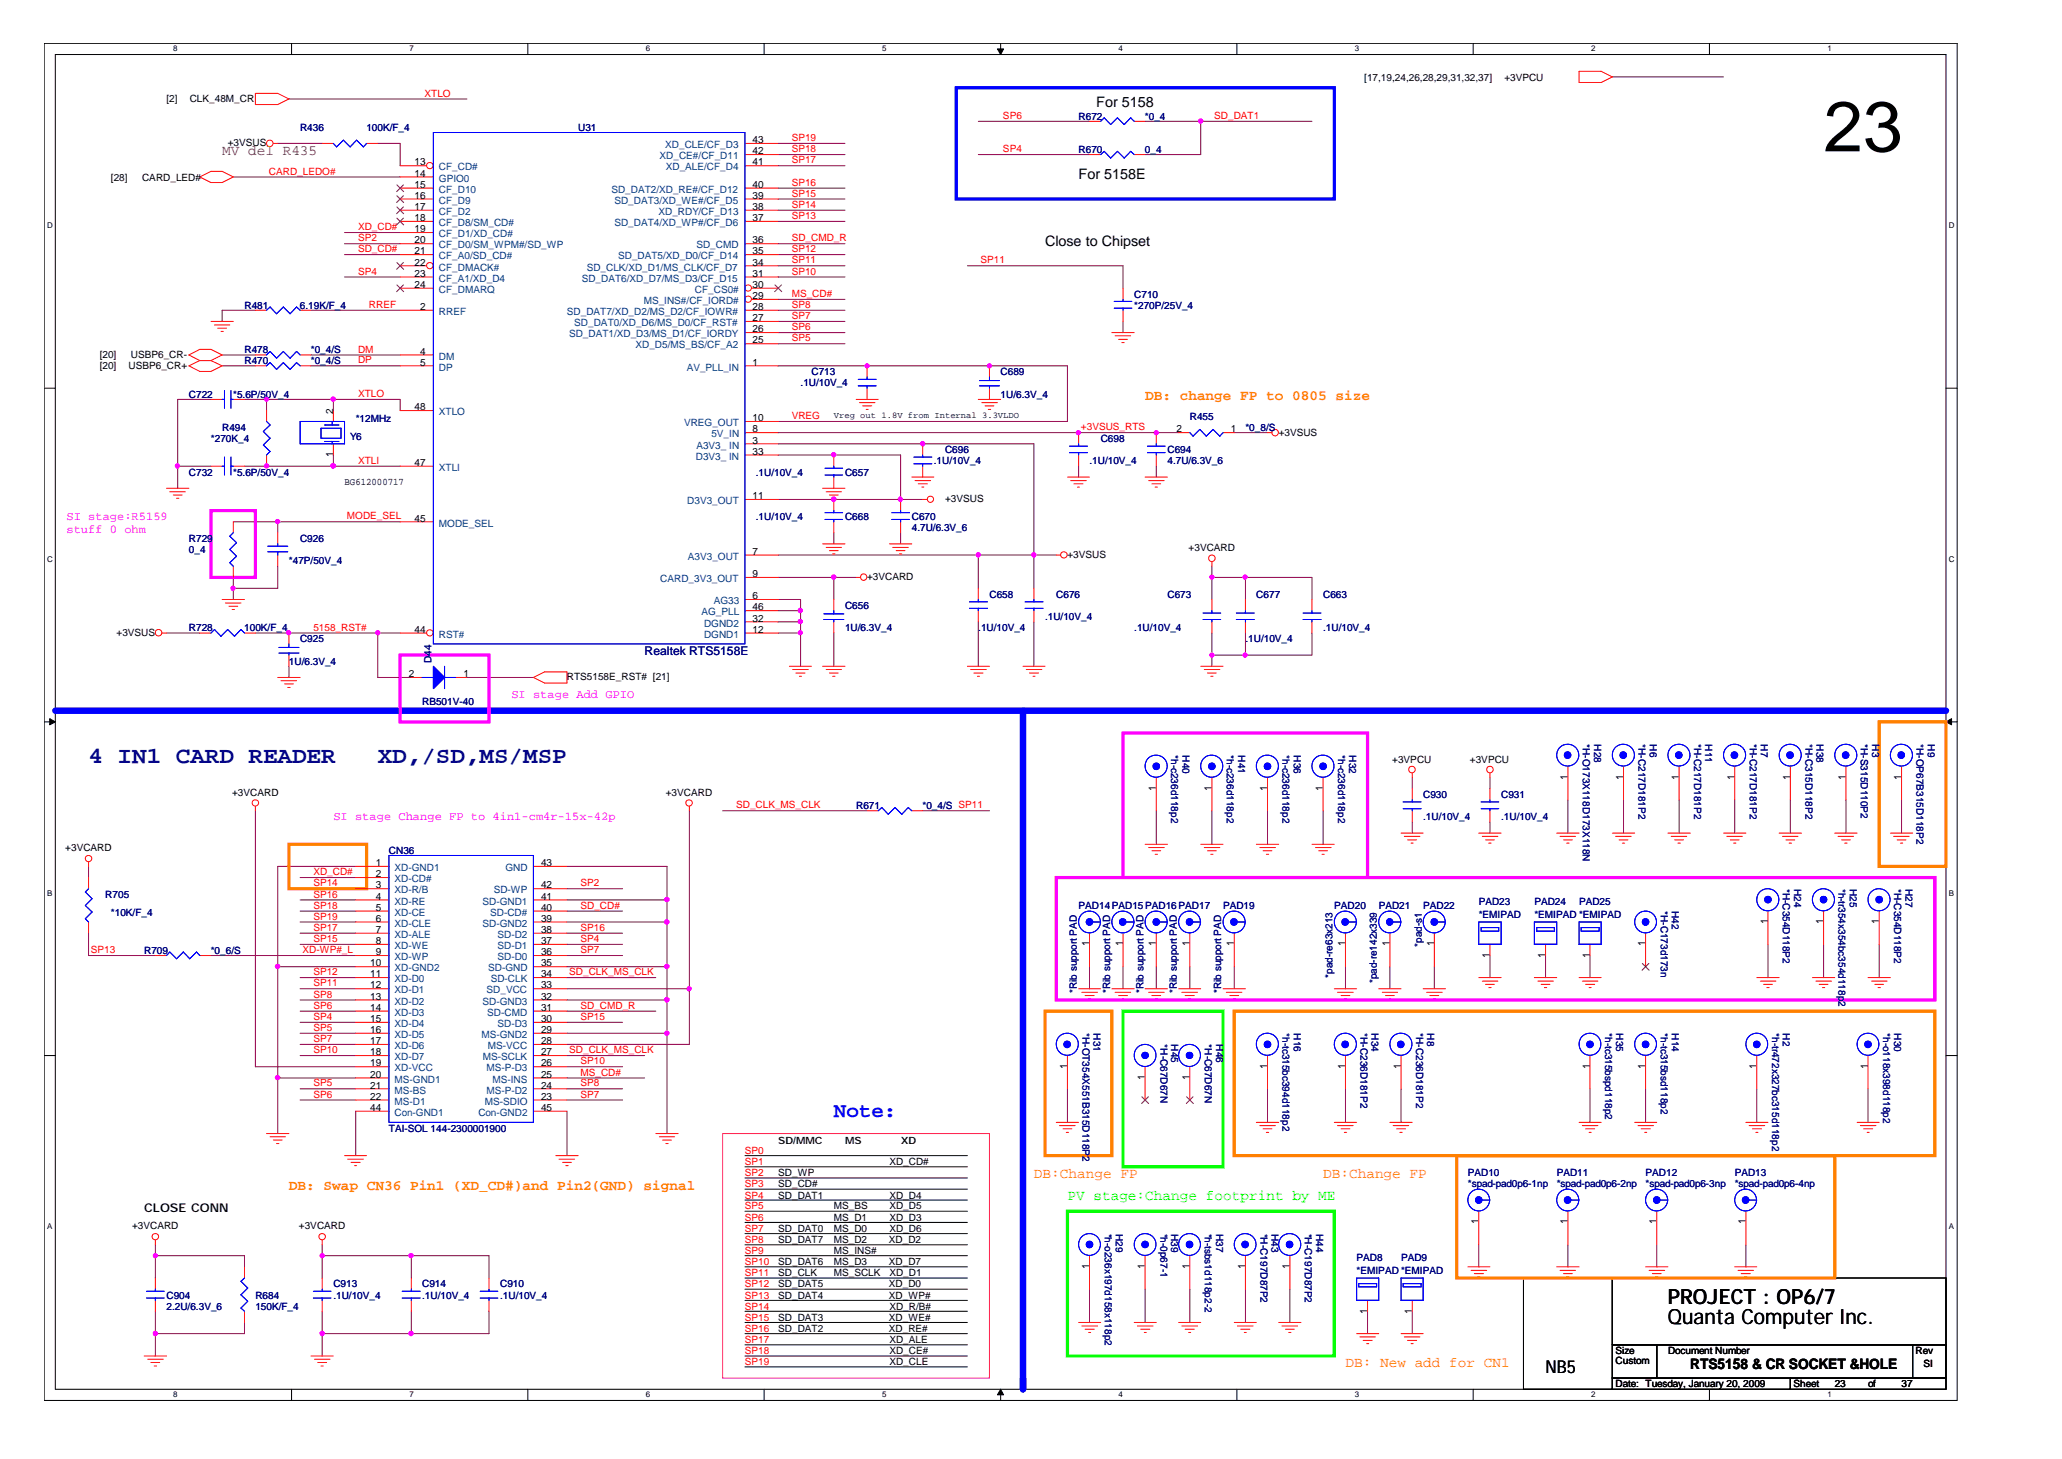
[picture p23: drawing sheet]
<svg xmlns="http://www.w3.org/2000/svg" width="297mm" height="210mm" viewBox="0 0 297 210" stroke-linecap="round" stroke-linejoin="round" font-family="sans-serif">
<defs><g id="words">
<text font-size="10.2" x="262.4" y="21.8">23</text>
<g font-size="3.3" fill="#000080">
<text x="12.7" y="109.8">4 IN1 CARD READER</text>
<text x="54.4" y="109.8">XD,/SD,MS/MSP</text>
</g>
<text font-size="3" fill="#00f" x="120" y="160.8">Note:</text>
<g font-size="3">
<text x="240" y="190.5">Quanta Computer Inc.</text>
<text x="240" y="187.6">PROJECT : OP6/7</text>
</g>
<text font-size="2.5" x="222.4" y="197.6">NB5</text>
<g font-size="2.1">
<text x="157.7" y="15.3">For 5158</text>
<text x="155.2" y="25.8">For 5158E</text>
<text x="150.4" y="35.4">Close to Chipset</text>
<text x="243.2" y="197">RTS5158 &amp; CR SOCKET &amp;HOLE</text>
</g>
<text font-size="2.1" fill="#808000" x="32" y="22.2">MV del R435</text>
<g font-size="2.1" fill="#ff8000">
<text x="164.8" y="57.5">DB: change FP to 0805 size</text>
<text x="41.6" y="171.2">DB: Swap CN36 Pin1 (XD_CD#)and Pin2(GND) signal</text>
<text x="148.8" y="169.5">DB:Change FP</text>
<text x="190.4" y="169.5">DB:Change FP</text>
<text x="193.6" y="196.7">DB: New add for CN1</text>
</g>
<text font-size="2.1" fill="#0f0" x="153.6" y="172.7">PV stage:Change footprint by ME</text>
<g font-size="1.7" fill="#f0f">
<text x="9.6" y="74.9">SI stage:R5159</text>
<text x="9.6" y="76.7">stuff 0 ohm</text>
<text x="73.6" y="100.5">SI stage Add GPIO</text>
<text x="48" y="118">SI stage Change FP to 4in1-cm4r-15x-42p</text>
</g>
<text font-size="1.7" fill="#000080" x="92.8" y="94.2">Realtek RTS5158E</text>
<text font-size="1.7" x="20.7" y="174.4">CLOSE CONN</text>
<g font-size="1.4">
<text x="196.3" y="11.6">[17,19,24,26,28,29,31,32,37]</text>
<text x="216.5" y="11.6">+3VPCU</text>
<text x="24" y="14.7">[2]</text>
<text x="27.3" y="14.7">CLK_48M_CR</text>
<text x="32.8" y="21.1">+3VSUS</text>
<text x="59.6" y="23.8">13</text>
<text x="108.3" y="23.8">41</text>
<text x="108.3" y="20.6">43</text>
<text x="108.3" y="22.2">42</text>
<text x="16" y="26">[28]</text>
<text x="20.4" y="26">CARD_LED#</text>
<text x="59.6" y="25.4">14</text>
<text x="59.6" y="27">15</text>
<text x="59.6" y="28.6">16</text>
<text x="108.3" y="27">40</text>
<text x="108.3" y="28.6">39</text>
<text x="59.6" y="30.2">17</text>
<text x="59.6" y="31.8">18</text>
<text x="59.6" y="33.4">19</text>
<text x="59.6" y="35">20</text>
<text x="108.3" y="30.2">38</text>
<text x="108.3" y="31.8">37</text>
<text x="108.3" y="35">36</text>
<text x="59.6" y="36.6">21</text>
<text x="59.6" y="38.2">22</text>
<text x="59.6" y="39.8">23</text>
<text x="59.6" y="41.4">24</text>
<text x="108.3" y="36.6">35</text>
<text x="108.3" y="38.2">34</text>
<text x="108.3" y="41.4">30</text>
<text x="108.3" y="39.8">31</text>
<text x="60.5" y="44.6">2</text>
<text x="108.3" y="43">29</text>
<text x="108.3" y="47.8">26</text>
<text x="108.3" y="44.6">28</text>
<text x="108.3" y="46.2">27</text>
<text x="14.4" y="51.4">[20]</text>
<text x="14.4" y="53.1">[20]</text>
<text x="18.5" y="53.1">USBP6_CR+</text>
<text x="18.8" y="51.4">USBP6_CR-</text>
<text x="60.5" y="51">4</text>
<text x="60.5" y="52.6">5</text>
<text x="108.3" y="52.6">1</text>
<text x="108.3" y="49.4">25</text>
<text x="47.9" y="59.5" transform="rotate(-90 47.9 59.5)">2</text>
<text x="59.6" y="59">48</text>
<text x="47.9" y="65.8" transform="rotate(-90 47.9 65.8)">1</text>
<text x="108.3" y="65.4">33</text>
<text x="108.3" y="62.2">8</text>
<text x="108.3" y="60.6">10</text>
<text x="108.3" y="63.8">3</text>
<text x="169.3" y="62.2">2</text>
<text x="177.1" y="62.2">1</text>
<text x="184" y="62.7">+3VSUS</text>
<text x="49.6" y="69.8">BG612000717</text>
<text x="59.6" y="67">47</text>
<text x="108.3" y="71.8">11</text>
<text x="59.6" y="75">45</text>
<text x="136" y="72.2">+3VSUS</text>
<text x="108.3" y="79.8">7</text>
<text x="108.3" y="83">9</text>
<text x="124.8" y="83.5">+3VCARD</text>
<text x="153.6" y="80.2">+3VSUS</text>
<text x="171" y="79.3">+3VCARD</text>
<text x="108.3" y="89.4">32</text>
<text x="108.3" y="87.8">46</text>
<text x="108.3" y="86.2">6</text>
<text x="16.8" y="91.5">+3VSUS</text>
<text x="59.6" y="91">44</text>
<text x="108.3" y="91">12</text>
<text x="58.8" y="97.4">2</text>
<text x="66.7" y="97.4">1</text>
<text x="81.6" y="97.8">RTS5158E_RST# [21]</text>
<text x="166.3" y="113.8" transform="rotate(-90 166.3 113.8)">1</text>
<text x="174.3" y="113.8" transform="rotate(-90 174.3 113.8)">1</text>
<text x="182.3" y="113.8" transform="rotate(-90 182.3 113.8)">1</text>
<text x="190.3" y="113.8" transform="rotate(-90 190.3 113.8)">1</text>
<text x="200.3" y="109.7">+3VPCU</text>
<text x="211.5" y="109.7">+3VPCU</text>
<text x="225.6" y="112.2" transform="rotate(-90 225.6 112.2)">1</text>
<text x="233.6" y="112.2" transform="rotate(-90 233.6 112.2)">1</text>
<text x="241.6" y="112.2" transform="rotate(-90 241.6 112.2)">1</text>
<text x="249.6" y="112.2" transform="rotate(-90 249.6 112.2)">1</text>
<text x="257.6" y="112.2" transform="rotate(-90 257.6 112.2)">1</text>
<text x="265.6" y="112.2" transform="rotate(-90 265.6 112.2)">1</text>
<text x="273.6" y="112.2" transform="rotate(-90 273.6 112.2)">1</text>
<text x="33.4" y="114.5">+3VCARD</text>
<text x="95.8" y="114.5">+3VCARD</text>
<text x="9.4" y="122.5">+3VCARD</text>
<text x="54.1" y="124.6">1</text>
<text x="77.9" y="124.6">43</text>
<text x="54.1" y="129.4">4</text>
<text x="54.1" y="131">5</text>
<text x="54.1" y="127.8">3</text>
<text x="54.1" y="126.2">2</text>
<text x="77.9" y="131">40</text>
<text x="77.9" y="127.8">42</text>
<text x="77.9" y="129.4">41</text>
<text x="54.1" y="134.2">7</text>
<text x="54.1" y="135.8">8</text>
<text x="54.1" y="132.6">6</text>
<text x="54.1" y="137.4">9</text>
<text x="77.9" y="137.4">36</text>
<text x="77.9" y="135.8">37</text>
<text x="77.9" y="134.2">38</text>
<text x="77.9" y="132.6">39</text>
<text x="156.7" y="136.2" transform="rotate(-90 156.7 136.2)">1</text>
<text x="161.5" y="136.2" transform="rotate(-90 161.5 136.2)">1</text>
<text x="166.3" y="136.2" transform="rotate(-90 166.3 136.2)">1</text>
<text x="171.2" y="136.2" transform="rotate(-90 171.2 136.2)">1</text>
<text x="177.5" y="136.2" transform="rotate(-90 177.5 136.2)">1</text>
<text x="193.5" y="136.2" transform="rotate(-90 193.5 136.2)">1</text>
<text x="199.9" y="136.2" transform="rotate(-90 199.9 136.2)">1</text>
<text x="206.3" y="136.2" transform="rotate(-90 206.3 136.2)">1</text>
<text x="214.3" y="137.8" transform="rotate(-90 214.3 137.8)">1</text>
<text x="222.3" y="137.8" transform="rotate(-90 222.3 137.8)">1</text>
<text x="228.7" y="137.8" transform="rotate(-90 228.7 137.8)">1</text>
<text x="236.7" y="136.2" transform="rotate(-90 236.7 136.2)">1</text>
<text x="254.3" y="133" transform="rotate(-90 254.3 133)">1</text>
<text x="262.3" y="133" transform="rotate(-90 262.3 133)">1</text>
<text x="270.3" y="133" transform="rotate(-90 270.3 133)">1</text>
<text x="53.3" y="142.2">12</text>
<text x="53.3" y="140.6">11</text>
<text x="53.3" y="143.8">13</text>
<text x="53.3" y="139">10</text>
<text x="77.9" y="142.2">33</text>
<text x="77.9" y="143.8">32</text>
<text x="77.9" y="140.6">34</text>
<text x="77.9" y="139">35</text>
<text x="53.3" y="147">15</text>
<text x="53.3" y="148.6">16</text>
<text x="53.3" y="145.4">14</text>
<text x="77.9" y="147">30</text>
<text x="77.9" y="145.4">31</text>
<text x="77.9" y="148.6">29</text>
<text x="53.3" y="153.4">19</text>
<text x="53.3" y="155">20</text>
<text x="53.3" y="151.8">18</text>
<text x="53.3" y="150.2">17</text>
<text x="77.9" y="153.4">26</text>
<text x="77.9" y="151.8">27</text>
<text x="77.9" y="155">25</text>
<text x="77.9" y="150.2">28</text>
<text x="153.5" y="153.8" transform="rotate(-90 153.5 153.8)">1</text>
<text x="164.7" y="155.4" transform="rotate(-90 164.7 155.4)">1</text>
<text x="171.2" y="155.4" transform="rotate(-90 171.2 155.4)">1</text>
<text x="182.3" y="153.8" transform="rotate(-90 182.3 153.8)">1</text>
<text x="193.5" y="153.8" transform="rotate(-90 193.5 153.8)">1</text>
<text x="201.5" y="153.8" transform="rotate(-90 201.5 153.8)">1</text>
<text x="228.7" y="153.8" transform="rotate(-90 228.7 153.8)">1</text>
<text x="236.7" y="153.8" transform="rotate(-90 236.7 153.8)">1</text>
<text x="252.7" y="153.8" transform="rotate(-90 252.7 153.8)">1</text>
<text x="268.7" y="153.8" transform="rotate(-90 268.7 153.8)">1</text>
<text x="53.3" y="156.6">21</text>
<text x="53.3" y="158.2">22</text>
<text x="53.3" y="159.8">44</text>
<text x="77.9" y="158.2">23</text>
<text x="77.9" y="156.6">24</text>
<text x="77.9" y="159.8">45</text>
<text x="112" y="164.6">SD/MMC</text>
<text x="121.6" y="164.6">MS</text>
<text x="128" y="167.6">XD_CD#</text>
<text x="129.6" y="164.6">XD</text>
<text x="112" y="169.2">SD_WP</text>
<text x="112" y="172.4">SD_DAT1</text>
<text x="112" y="170.8">SD_CD#</text>
<text x="128" y="172.4">XD_D4</text>
<text x="19" y="176.9">+3VCARD</text>
<text x="43" y="176.9">+3VCARD</text>
<text x="112" y="177.2">SD_DAT0</text>
<text x="112" y="178.8">SD_DAT7</text>
<text x="120" y="175.6">MS_D1</text>
<text x="120" y="174">MS_BS</text>
<text x="120" y="177.2">MS_D0</text>
<text x="120" y="178.8">MS_D2</text>
<text x="127.9" y="178.8">XD_D2</text>
<text x="128" y="175.6">XD_D3</text>
<text x="128" y="174">XD_D5</text>
<text x="128" y="177.2">XD_D6</text>
<text x="212.7" y="176.2" transform="rotate(-90 212.7 176.2)">1</text>
<text x="225.6" y="176.2" transform="rotate(-90 225.6 176.2)">1</text>
<text x="238.3" y="176.2" transform="rotate(-90 238.3 176.2)">1</text>
<text x="251.2" y="176.2" transform="rotate(-90 251.2 176.2)">1</text>
<text x="112" y="182">SD_DAT6</text>
<text x="112" y="185.2">SD_DAT5</text>
<text x="112" y="183.6">SD_CLK</text>
<text x="120" y="180.4">MS_INS#</text>
<text x="120" y="182">MS_D3</text>
<text x="120" y="183.6">MS_SCLK</text>
<text x="127.9" y="182">XD_D7</text>
<text x="127.9" y="185.2">XD_D0</text>
<text x="128" y="183.6">XD_D1</text>
<text x="156.7" y="182.6" transform="rotate(-90 156.7 182.6)">1</text>
<text x="164.7" y="182.6" transform="rotate(-90 164.7 182.6)">1</text>
<text x="171.2" y="182.6" transform="rotate(-90 171.2 182.6)">1</text>
<text x="179.2" y="182.6" transform="rotate(-90 179.2 182.6)">1</text>
<text x="185.5" y="182.6" transform="rotate(-90 185.5 182.6)">1</text>
<text x="112" y="190">SD_DAT3</text>
<text x="112" y="186.8">SD_DAT4</text>
<text x="112" y="191.6">SD_DAT2</text>
<text x="127.9" y="190">XD_WE#</text>
<text x="127.9" y="186.8">XD_WP#</text>
<text x="127.9" y="191.6">XD_RE#</text>
<text x="128" y="188.4">XD_R/B#</text>
<text x="196.7" y="189" transform="rotate(-90 196.7 189)">1</text>
<text x="203.2" y="189" transform="rotate(-90 203.2 189)">1</text>
<text x="128" y="193.2">XD_ALE</text>
<text x="128" y="194.8">XD_CE#</text>
<text x="128" y="196.4">XD_CLE</text>
<text x="232.5" y="194.8">Size</text>
<text x="232.5" y="196.3">Custom</text>
<text x="240" y="194.8">Document Number</text>
<text x="275.6" y="194.8">Rev</text>
<text x="276.8" y="196.7">SI</text>
<text x="232.5" y="199.6">Date: Tuesday, January 20, 2009</text>
<text x="258.1" y="199.6">Sheet</text>
<text x="264" y="199.6">23</text>
<text x="268.8" y="199.6">of</text>
<text x="273.6" y="199.6">37</text>
</g>
<g font-size="1.4" fill="#f00">
<text x="61.1" y="13.9">XTLO</text>
<text x="144.3" y="17.1">SP6</text>
<text x="174.7" y="17.1">SD_DAT1</text>
<text x="113.9" y="20.3">SP19</text>
<text x="113.9" y="21.9">SP18</text>
<text x="113.9" y="23.5">SP17</text>
<text x="144.3" y="21.9">SP4</text>
<text x="38.7" y="25.1">CARD_LEDO#</text>
<text x="113.9" y="29.9">SP14</text>
<text x="113.9" y="26.7">SP16</text>
<text x="113.9" y="28.3">SP15</text>
<text x="51.5" y="34.7">SP2</text>
<text x="51.5" y="33.1">XD_CD#</text>
<text x="113.9" y="31.5">SP13</text>
<text x="113.9" y="34.7">SD_CMD_R</text>
<text x="51.5" y="36.3">SD_CD#</text>
<text x="51.5" y="39.5">SP4</text>
<text x="113.9" y="39.5">SP10</text>
<text x="113.9" y="36.3">SP12</text>
<text x="113.9" y="37.9">SP11</text>
<text x="141.1" y="37.9">SP11</text>
<text x="53.1" y="44.3">RREF</text>
<text x="113.9" y="44.3">SP8</text>
<text x="113.9" y="45.9">SP7</text>
<text x="113.9" y="47.5">SP6</text>
<text x="113.9" y="42.7">MS_CD#</text>
<text x="51.5" y="50.7">DM</text>
<text x="51.5" y="52.3">DP</text>
<text x="113.9" y="49.1">SP5</text>
<text x="51.5" y="57.1">XTLO</text>
<text x="113.9" y="60.3">VREG</text>
<text x="155.5" y="61.9">+3VSUS_RTS</text>
<text x="51.5" y="66.7">XTLI</text>
<text x="49.9" y="74.7">MODE_SEL</text>
<text x="45.1" y="90.7">5158_RST#</text>
<text x="105.9" y="116.3">SD_CLK_MS_CLK</text>
<text x="45.1" y="125.9">XD_CD#</text>
<text x="45.1" y="127.5">SP14</text>
<text x="45.1" y="129.1">SP16</text>
<text x="45.1" y="130.7">SP18</text>
<text x="83.5" y="127.5">SP2</text>
<text x="83.5" y="130.7">SD_CD#</text>
<text x="13.1" y="137.1">SP13</text>
<text x="43.5" y="137.1">XD-WP#_L</text>
<text x="45.1" y="132.3">SP19</text>
<text x="45.1" y="133.9">SP17</text>
<text x="45.1" y="135.5">SP15</text>
<text x="83.5" y="133.9">SP16</text>
<text x="83.5" y="135.5">SP4</text>
<text x="83.5" y="137.1">SP7</text>
<text x="45.1" y="140.3">SP12</text>
<text x="45.1" y="141.9">SP11</text>
<text x="45.1" y="143.5">SP8</text>
<text x="81.9" y="140.3">SD_CLK_MS_CLK</text>
<text x="45.1" y="145.1">SP6</text>
<text x="45.1" y="146.7">SP4</text>
<text x="45.1" y="148.3">SP5</text>
<text x="45.1" y="149.9">SP7</text>
<text x="83.5" y="145.1">SD_CMD_R</text>
<text x="83.5" y="146.7">SP15</text>
<text x="45.1" y="151.5">SP10</text>
<text x="81.9" y="151.5">SD_CLK_MS_CLK</text>
<text x="83.5" y="154.7">MS_CD#</text>
<text x="83.5" y="153.1">SP10</text>
<text x="45.1" y="156.3">SP5</text>
<text x="45.1" y="157.9">SP6</text>
<text x="83.5" y="156.3">SP8</text>
<text x="83.5" y="157.9">SP7</text>
<text x="107.2" y="167.6">SP1</text>
<text x="107.2" y="166">SP0</text>
<text x="107.2" y="169.2">SP2</text>
<text x="107.2" y="172.4">SP4</text>
<text x="107.2" y="170.8">SP3</text>
<text x="107.2" y="175.6">SP6</text>
<text x="107.2" y="177.2">SP7</text>
<text x="107.2" y="174">SP5</text>
<text x="107.2" y="178.8">SP8</text>
<text x="107.2" y="182">SP10</text>
<text x="107.2" y="185.2">SP12</text>
<text x="107.2" y="183.6">SP11</text>
<text x="107.2" y="180.4">SP9</text>
<text x="107.2" y="188.4">SP14</text>
<text x="107.2" y="190">SP15</text>
<text x="107.2" y="186.8">SP13</text>
<text x="107.2" y="191.6">SP16</text>
<text x="107.2" y="193.2">SP17</text>
<text x="107.2" y="194.8">SP18</text>
<text x="107.2" y="196.4">SP19</text>
</g>
<g font-size="1.4" fill="#000080">
<text x="155.2" y="17.2">R672</text>
<text x="164.7" y="17.2">*0_4</text>
<text x="43.2" y="18.8">R436</text>
<text x="52.7" y="18.8">100K/F_4</text>
<text x="83.2" y="18.8">U31</text>
<text x="155.2" y="22">R670</text>
<text x="164.7" y="22">0_4</text>
<text x="35.2" y="44.4">R481</text>
<text x="43.2" y="44.4">6.19K/F_4</text>
<text x="163.2" y="42.8">C710</text>
<text x="163.2" y="44.4">*270P/25V_4</text>
<text x="35.2" y="52.4">R470</text>
<text x="35.2" y="50.8">R478</text>
<text x="44.7" y="52.4">*0_4/S</text>
<text x="44.7" y="50.8">*0_4/S</text>
<text x="116.8" y="54">C713</text>
<text x="144" y="54">C689</text>
<text x="27.2" y="57.2">C722</text>
<text x="33.5" y="57.2">*5.6P/50V_4</text>
<text x="115.2" y="55.6">.1U/10V_4</text>
<text x="144" y="57.2">1U/6.3V_4</text>
<text x="30.4" y="63.6">*270K_4</text>
<text x="32" y="62">R494</text>
<text x="50.4" y="63.3">Y6</text>
<text x="51.2" y="60.7">*12MHz</text>
<text x="136" y="65.2">C696</text>
<text x="158.4" y="63.6">C698</text>
<text x="168" y="65.2">C694</text>
<text x="171.2" y="60.4">R455</text>
<text x="179.2" y="62">*0_8/S</text>
<text x="27.2" y="68.4">C732</text>
<text x="33.5" y="68.4">*5.6P/50V_4</text>
<text x="108.8" y="68.4">.1U/10V_4</text>
<text x="121.6" y="68.4">C657</text>
<text x="134.4" y="66.8">.1U/10V_4</text>
<text x="156.8" y="66.8">.1U/10V_4</text>
<text x="168" y="66.8">4.7U/6.3V_6</text>
<text x="27.2" y="78">R729</text>
<text x="43.2" y="78">C926</text>
<text x="108.8" y="74.8">.1U/10V_4</text>
<text x="121.6" y="74.8">C668</text>
<text x="131.2" y="74.8">C670</text>
<text x="131.2" y="76.4">4.7U/6.3V_6</text>
<text x="27.2" y="79.6">0_4</text>
<text x="41.6" y="81.2">*47P/50V_4</text>
<text x="121.6" y="87.6">C656</text>
<text x="142.4" y="86">C658</text>
<text x="150.4" y="89.2">.1U/10V_4</text>
<text x="152" y="86">C676</text>
<text x="168" y="86">C673</text>
<text x="180.8" y="86">C677</text>
<text x="190.4" y="86">C663</text>
<text x="27.2" y="90.8">R728</text>
<text x="35.2" y="90.8">100K/F_4</text>
<text x="41.6" y="95.6">1U/6.3V_4</text>
<text x="43.2" y="92.4">C925</text>
<text x="62.1" y="95.4" transform="rotate(-90 62.1 95.4)">D44</text>
<text x="121.6" y="90.8">1U/6.3V_4</text>
<text x="140.8" y="90.8">.1U/10V_4</text>
<text x="163.2" y="90.8">.1U/10V_4</text>
<text x="179.2" y="92.4">.1U/10V_4</text>
<text x="190.4" y="90.8">.1U/10V_4</text>
<text x="60.7" y="101.4">RB501V-40</text>
<text x="227.8" y="107.1" transform="rotate(90 227.8 107.1)">*H-O173X118D173X118N</text>
<text x="229.4" y="107.1" transform="rotate(90 229.4 107.1)">H28</text>
<text x="235.8" y="107.1" transform="rotate(90 235.8 107.1)">*H-C217D181P2</text>
<text x="237.4" y="107.1" transform="rotate(90 237.4 107.1)">H6</text>
<text x="243.8" y="107.1" transform="rotate(90 243.8 107.1)">*H-C217D181P2</text>
<text x="245.4" y="107.1" transform="rotate(90 245.4 107.1)">H11</text>
<text x="251.8" y="107.1" transform="rotate(90 251.8 107.1)">*H-C217D181P2</text>
<text x="253.4" y="107.1" transform="rotate(90 253.4 107.1)">H7</text>
<text x="259.8" y="107.1" transform="rotate(90 259.8 107.1)">*H-C315D118P2</text>
<text x="261.4" y="107.1" transform="rotate(90 261.4 107.1)">H38</text>
<text x="267.8" y="107.1" transform="rotate(90 267.8 107.1)">*H-S315D110P2</text>
<text x="269.4" y="107.1" transform="rotate(90 269.4 107.1)">H3</text>
<text x="275.8" y="107.1" transform="rotate(90 275.8 107.1)">*H-OP67B315D118P2</text>
<text x="277.4" y="107.1" transform="rotate(90 277.4 107.1)">H9</text>
<text x="168.5" y="108.6" transform="rotate(90 168.5 108.6)">*h-c236d118p2</text>
<text x="170.1" y="108.6" transform="rotate(90 170.1 108.6)">H40</text>
<text x="176.5" y="108.6" transform="rotate(90 176.5 108.6)">*h-c236d118p2</text>
<text x="178.1" y="108.6" transform="rotate(90 178.1 108.6)">H41</text>
<text x="184.5" y="108.6" transform="rotate(90 184.5 108.6)">*h-c236d118p2</text>
<text x="186.1" y="108.6" transform="rotate(90 186.1 108.6)">H36</text>
<text x="192.5" y="108.6" transform="rotate(90 192.5 108.6)">*h-c236d118p2</text>
<text x="194.1" y="108.6" transform="rotate(90 194.1 108.6)">H32</text>
<text x="123.2" y="116.4">R671</text>
<text x="132.7" y="116.4">*0_4/S SP11</text>
<text x="204.8" y="114.8">C930</text>
<text x="204.8" y="118">.1U/10V_4</text>
<text x="216" y="114.8">C931</text>
<text x="216" y="118">.1U/10V_4</text>
<text x="56" y="122.8">CN36</text>
<text x="15.2" y="129.2">R705</text>
<text x="16" y="131.8">*10K/F_4</text>
<text x="155.2" y="130.8">PAD14PAD15PAD16 PAD17</text>
<text x="176" y="130.8">PAD19</text>
<text x="192" y="130.8">PAD20</text>
<text x="198.4" y="130.8">PAD21</text>
<text x="204.8" y="130.8">PAD22</text>
<text x="212.8" y="130.2">PAD23</text>
<text x="220.8" y="130.2">PAD24</text>
<text x="227.2" y="130.2">PAD25</text>
<text x="239" y="131.1" transform="rotate(90 239 131.1)">*H-C173d173n</text>
<text x="240.5" y="131.1" transform="rotate(90 240.5 131.1)">H42</text>
<text x="256.5" y="127.9" transform="rotate(90 256.5 127.9)">*H-C354D118P2</text>
<text x="258.1" y="127.9" transform="rotate(90 258.1 127.9)">H24</text>
<text x="264.5" y="127.9" transform="rotate(90 264.5 127.9)">*h-tr354x354bc354d118p</text>
<text x="266.1" y="127.9" transform="rotate(90 266.1 127.9)">H25</text>
<text x="272.5" y="127.9" transform="rotate(90 272.5 127.9)">*H-C354D118P2</text>
<text x="274.2" y="127.9" transform="rotate(90 274.2 127.9)">H27</text>
<text x="20.7" y="137.2">R709</text>
<text x="30.3" y="137.2">*0_6/S</text>
<text x="204.6" y="136.2" transform="rotate(-90 204.6 136.2)">*pad-s1</text>
<text x="212.8" y="132.1">*EMIPAD</text>
<text x="220.8" y="132.1">*EMIPAD *EMIPAD</text>
<text x="154.9" y="142.9" transform="rotate(-90 154.9 142.9)">*Rib support PAD</text>
<text x="159.7" y="142.9" transform="rotate(-90 159.7 142.9)">*Rib support PAD</text>
<text x="164.5" y="142.9" transform="rotate(-90 164.5 142.9)">*Rib support PAD</text>
<text x="169.3" y="142.9" transform="rotate(-90 169.3 142.9)">*Rib support PAD</text>
<text x="175.7" y="142.9" transform="rotate(-90 175.7 142.9)">*Rib support PAD</text>
<text x="191.7" y="140.6" transform="rotate(-90 191.7 140.6)">*pad-re63x213</text>
<text x="198.1" y="141.4" transform="rotate(-90 198.1 141.4)">*pad-re142x339</text>
<text x="155.7" y="148.6" transform="rotate(90 155.7 148.6)">*H-OT354X551B315D118P</text>
<text x="157.4" y="148.6" transform="rotate(90 157.4 148.6)">H31</text>
<text x="184.5" y="148.6" transform="rotate(90 184.5 148.6)">*h-tc315bc394d118p2</text>
<text x="186.1" y="148.6" transform="rotate(90 186.1 148.6)">H16</text>
<text x="195.7" y="148.6" transform="rotate(90 195.7 148.6)">*H-C236D181P2</text>
<text x="197.4" y="148.6" transform="rotate(90 197.4 148.6)">H34</text>
<text x="203.8" y="148.6" transform="rotate(90 203.8 148.6)">*H-C236D181P2</text>
<text x="205.4" y="148.6" transform="rotate(90 205.4 148.6)">H8</text>
<text x="231" y="148.6" transform="rotate(90 231 148.6)">*h-tc315bspd118p2</text>
<text x="232.5" y="148.6" transform="rotate(90 232.5 148.6)">H35</text>
<text x="239" y="148.6" transform="rotate(90 239 148.6)">*h-tc315bsd118p2</text>
<text x="240.5" y="148.6" transform="rotate(90 240.5 148.6)">H14</text>
<text x="255" y="148.6" transform="rotate(90 255 148.6)">*h-tr472x327bc315d118p2</text>
<text x="256.5" y="148.6" transform="rotate(90 256.5 148.6)">H2</text>
<text x="264.5" y="144" transform="rotate(90 264.5 144)">2</text>
<text x="271" y="148.6" transform="rotate(90 271 148.6)">*h-o118x398d118p2</text>
<text x="272.5" y="148.6" transform="rotate(90 272.5 148.6)">H30</text>
<text x="167" y="150.3" transform="rotate(90 167 150.3)">*H-C67D67N</text>
<text x="168.5" y="150.3" transform="rotate(90 168.5 150.3)">H45</text>
<text x="173.4" y="150.3" transform="rotate(90 173.4 150.3)">*H-C67D67N</text>
<text x="175" y="150.3" transform="rotate(90 175 150.3)">H46</text>
<text x="56" y="162.8">TAI-SOL 144-2300001900</text>
<text x="155.7" y="166.3" transform="rotate(90 155.7 166.3)">2</text>
<text x="211.2" y="169.2">PAD10</text>
<text x="211.2" y="170.8">*spad-pad0p6-1np</text>
<text x="224" y="169.2">PAD11</text>
<text x="224" y="170.8">*spad-pad0p6-2np</text>
<text x="236.8" y="169.2">PAD12</text>
<text x="236.8" y="170.8">*spad-pad0p6-3np</text>
<text x="249.6" y="169.2">PAD13</text>
<text x="249.6" y="170.8">*spad-pad0p6-4np</text>
<text x="159" y="177.5" transform="rotate(90 159 177.5)">*h-o236x197d158x118p2</text>
<text x="160.5" y="177.5" transform="rotate(90 160.5 177.5)">H29</text>
<text x="167" y="177.5" transform="rotate(90 167 177.5)">*h-0p67-1</text>
<text x="168.5" y="177.5" transform="rotate(90 168.5 177.5)">H39</text>
<text x="173.4" y="177.5" transform="rotate(90 173.4 177.5)">*h-tsbs1d118p2-2</text>
<text x="175" y="177.5" transform="rotate(90 175 177.5)">H37</text>
<text x="181.4" y="177.5" transform="rotate(90 181.4 177.5)">*H-C197D87P2</text>
<text x="183" y="177.5" transform="rotate(90 183 177.5)">H43</text>
<text x="187.7" y="177.5" transform="rotate(90 187.7 177.5)">*H-C197D87P2</text>
<text x="189.4" y="177.5" transform="rotate(90 189.4 177.5)">H44</text>
<text x="48" y="185.2">C913</text>
<text x="60.7" y="185.2">C914</text>
<text x="72" y="185.2">C910</text>
<text x="195.2" y="181.4">PAD8</text>
<text x="195.2" y="183.3">*EMIPAD *EMIPAD</text>
<text x="201.6" y="181.4">PAD9</text>
<text x="24" y="186.8">C904</text>
<text x="24" y="188.4">2.2U/6.3V_6</text>
<text x="36.7" y="186.8">R684</text>
<text x="36.7" y="188.4">150K/F_4</text>
<text x="48" y="186.8">.1U/10V_4</text>
<text x="60.7" y="186.8">.1U/10V_4</text>
<text x="72" y="186.8">.1U/10V_4</text>
</g>
<g font-size="1.4" fill="#004080">
<text x="94.9" y="22.9">XD_CE#/CF_D11</text>
<text x="95.7" y="21.3">XD_CLE/CF_D3</text>
<text x="63.2" y="24.5">CF_CD#</text>
<text x="63.2" y="26.1">GPIO0</text>
<text x="63.2" y="27.7">CF_D10</text>
<text x="63.2" y="29.3">CF_D9</text>
<text x="88" y="27.7">SD_DAT2/XD_RE#/CF_D12</text>
<text x="88.4" y="29.3">SD_DAT3/XD_WE#/CF_D5</text>
<text x="95.8" y="24.5">XD_ALE/CF_D4</text>
<text x="63.2" y="30.9">CF_D2</text>
<text x="63.2" y="32.5">CF_D8/SM_CD#</text>
<text x="63.2" y="34.1">CF_D1/XD_CD#</text>
<text x="63.2" y="35.7">CF_D0/SM_WPM#/SD_WP</text>
<text x="88.4" y="32.5">SD_DAT4/XD_WP#/CF_D6</text>
<text x="94.7" y="30.9">XD_RDY/CF_D13</text>
<text x="100.2" y="35.7">SD_CMD</text>
<text x="63.2" y="37.3">CF_A0/SD_CD#</text>
<text x="63.2" y="38.9">CF_DMACK#</text>
<text x="63.2" y="40.5">CF_A1/XD_D4</text>
<text x="83.7" y="40.5">SD_DAT6/XD_D7/MS_D3/CF_D15</text>
<text x="84.4" y="38.9">SD_CLK/XD_D1/MS_CLK/CF_D7</text>
<text x="88.9" y="37.3">SD_DAT5/XD_D0/CF_D14</text>
<text x="63.2" y="42.1">CF_DMARQ</text>
<text x="63.2" y="45.3">RREF</text>
<text x="81.6" y="45.3">SD_DAT7/XD_D2/MS_D2/CF_IOWR#</text>
<text x="82.6" y="46.9">SD_DAT0/XD_D6/MS_D0/CF_RST#</text>
<text x="92.6" y="43.7">MS_INS#/CF_IORD#</text>
<text x="100" y="42.1">CF_CS0#</text>
<text x="63.2" y="51.7">DM</text>
<text x="63.2" y="53.3">DP</text>
<text x="81.9" y="48.5">SD_DAT1/XD_D3/MS_D1/CF_IORDY</text>
<text x="91.4" y="50.1">XD_D5/MS_BS/CF_A2</text>
<text x="98.8" y="53.3">AV_PLL_IN</text>
<text x="63.2" y="59.7">XTLO</text>
<text x="98.4" y="61.3">VREG_OUT</text>
<text x="100.2" y="64.5">A3V3_ IN</text>
<text x="102.4" y="62.9">5V_IN</text>
<text x="63.2" y="67.7">XTLI</text>
<text x="100.1" y="66.1">D3V3_ IN</text>
<text x="63.2" y="75.7">MODE_SEL</text>
<text x="98.9" y="72.5">D3V3_OUT</text>
<text x="95" y="83.7">CARD_3V3_OUT</text>
<text x="99" y="80.5">A3V3_OUT</text>
<text x="100.9" y="88.5">AG_PLL</text>
<text x="102.7" y="86.9">AG33</text>
<text x="63.2" y="91.8">RST#</text>
<text x="101.3" y="90.1">DGND2</text>
<text x="101.3" y="91.8">DGND1</text>
<text x="56.8" y="125.3">XD-GND1</text>
<text x="72.7" y="125.3">GND</text>
<text x="56.8" y="130.1">XD-RE</text>
<text x="56.8" y="131.8">XD-CE</text>
<text x="56.8" y="128.5">XD-R/B</text>
<text x="56.8" y="126.9">XD-CD#</text>
<text x="69.4" y="130.1">SD-GND1</text>
<text x="70.5" y="131.8">SD-CD#</text>
<text x="71" y="128.5">SD-WP</text>
<text x="56.8" y="134.9">XD-ALE</text>
<text x="56.8" y="136.5">XD-WE</text>
<text x="56.8" y="133.3">XD-CLE</text>
<text x="69.4" y="133.3">SD-GND2</text>
<text x="71.6" y="136.5">SD-D1</text>
<text x="71.6" y="134.9">SD-D2</text>
<text x="56.8" y="142.9">XD-D1</text>
<text x="56.8" y="141.3">XD-D0</text>
<text x="56.8" y="139.8">XD-GND2</text>
<text x="56.8" y="138.1">XD-WP</text>
<text x="70" y="142.9">SD_VCC</text>
<text x="70.2" y="139.8">SD-GND</text>
<text x="70.6" y="141.3">SD-CLK</text>
<text x="71.6" y="138.1">SD-D0</text>
<text x="56.8" y="147.8">XD-D4</text>
<text x="56.8" y="144.5">XD-D2</text>
<text x="56.8" y="149.3">XD-D5</text>
<text x="56.8" y="146.1">XD-D3</text>
<text x="69.3" y="149.3">MS-GND2</text>
<text x="69.4" y="144.5">SD-GND3</text>
<text x="70.1" y="146.1">SD-CMD</text>
<text x="71.6" y="147.8">SD-D3</text>
<text x="56.8" y="154.1">XD-VCC</text>
<text x="56.8" y="155.8">MS-GND1</text>
<text x="56.8" y="152.5">XD-D7</text>
<text x="56.8" y="150.9">XD-D6</text>
<text x="69.5" y="152.5">MS-SCLK</text>
<text x="70" y="154.1">MS-P-D3</text>
<text x="70.2" y="150.9">MS-VCC</text>
<text x="70.9" y="155.8">MS-INS</text>
<text x="56.8" y="157.3">MS-BS</text>
<text x="56.8" y="158.9">MS-D1</text>
<text x="56.8" y="160.5">Con-GND1</text>
<text x="68.8" y="160.5">Con-GND2</text>
<text x="69.8" y="158.9">MS-SDIO</text>
<text x="70" y="157.3">MS-P-D2</text>
</g>
<text font-size="1.3" x="120" y="60.1">Vreg out 1.8V from Internal 3.3VLDO</text>
<g font-size="1.1">
<text x="24.9" y="7.4">8</text>
<text x="58.9" y="7.4">7</text>
<text x="92.9" y="7.4">6</text>
<text x="126.9" y="7.4">5</text>
<text x="161" y="7.4">4</text>
<text x="194.9" y="7.4">3</text>
<text x="228.9" y="7.4">2</text>
<text x="262.9" y="7.4">1</text>
<text x="6.8" y="32.8">D</text>
<text x="280.4" y="32.8">D</text>
<text x="6.8" y="80.8">C</text>
<text x="280.4" y="80.8">C</text>
<text x="6.8" y="128.8">B</text>
<text x="280.4" y="128.8">B</text>
<text x="6.8" y="176.8">A</text>
<text x="280.4" y="176.8">A</text>
<text x="24.9" y="201">8</text>
<text x="58.9" y="201">7</text>
<text x="92.9" y="201">6</text>
<text x="126.9" y="201">5</text>
<text x="161" y="201">4</text>
<text x="194.9" y="201">3</text>
<text x="228.9" y="201">2</text>
<text x="262.9" y="201">1</text>
</g>
</g></defs>
<g fill="none" stroke="#000" stroke-width=".14">
<path d="M6.3 6.2h275.3v195.3h-275.3zM8 7.8h272v192.1h-272zM42 6.2v1.6M75.9 6.2v1.6M109.9 6.2v1.6M144 6.2v1.6M178 6.2v1.6M212 6.2v1.6M246 6.2v1.6M6.3 55.9h1.7M280 55.9h1.6M6.3 103.9h1.7"/>
<path d="M280 103.9h1.6M6.3 151.9h1.7M280 151.9h1.6M107.2 169.5h32M107.2 175.9h32M107.2 172.6h32M107.2 171.1h32M107.2 177.5h32M107.2 174.3h32M107.2 167.9h32M107.2 179.1h32M107.2 166.3h32"/>
<path d="M42 199.9v1.6M75.9 199.9v1.6M107.2 182.3h32M107.2 188.7h32M107.2 185.5h32M107.2 183.9h32M107.2 190.3h32M107.2 187.1h32M107.2 180.7h32M107.2 193.5h32M107.2 195.1h32M107.2 191.9h32"/>
<path d="M107.2 196.7h32M109.9 199.9v1.6M144 199.9v1.6M178 199.9v1.6M212 199.9v1.6M219.2 183.9h12.8v16h-12.8zM232 183.9h48v9.6h-48zM232 193.5h6.4v4.8h-6.4zM232 198.3h25.6v1.6h-25.6zM238.4 193.5h41.6v4.8h-41.6zM246 199.9v1.6M257.6 198.3h22.4v1.6h-22.4z"/>
<path d="M275.2 193.5h4.8v4.8h-4.8z"/>
</g>
<g fill="#000" stroke="#000" stroke-width=".14">
<path d="M143.5 7h.9l-.4 .8z" fill-rule="evenodd"/>
<path d="M7.2 103.4l.8 .5-.8 .4z" fill-rule="evenodd"/>
<path d="M280 103.9l.8-.5v.9z" fill-rule="evenodd"/>
<path d="M144 199.9l.4 .8h-.9z" fill-rule="evenodd"/>
</g>
<g fill="none" stroke="#800040" stroke-width=".14">
<path d="M41.6 14.2h25.6M140.8 17.5h16M164.8 17.5h24M172.8 17.5v4.7h-8M232 11.1h16M33.6 25.5h24M40 20.6h6.4M49.6 39.8h8M49.6 36.6h8M49.6 35.1h8M49.6 33.5h8M54.4 20.6h3.2v3.2"/>
<path d="M112 30.2h9.6M112 22.2h9.6M112 38.2h9.6M112 31.8h9.6M112 39.8h9.6M112 20.6h9.6M112 36.6h9.6M112 35.1h9.6M112 23.8h9.6M112 27.1h9.6M112 28.6h9.6M139.2 38.2h22.4v3.3"/>
<path d="M140.8 22.2h16M30.4 57.5h-4.8v12.7M32 52.6h4.7M32 51.1h4.7M35.2 57.5h22.4v1.6M36.7 44.6h-4.7v1.6M38.4 57.5v1.6M44.7 44.6h12.9M44.7 52.6h12.9M44.7 51.1h12.9M48 57.5v1.6M112 44.6h9.6"/>
<path d="M112 52.6h41.6v8h-41.6M112 46.2h9.6M112 47.9h9.6M112 43.1h9.6M112 49.5h9.6M161.6 46.2v1.7M25.6 67.1h4.8M33.6 75.1h24M35.2 67.1h22.4M40 75.1v1.5M48 65.5v1.6M112 63.9h36.8v20.7"/>
<path d="M112 62.2h57.6M112 71.9h20.8M112 65.5h17.6v6.4M112 79.9h40M120 76.6v1.6M129.6 76.6v1.6M140.8 79.9v4.7M155.2 67.1v1.5M166.4 67.1v1.5M177.6 62.2h4.8M24 91.1h4.7M33.6 83.1v3.1"/>
<path d="M36.7 91.1h20.9M40 81.5v3.1h-6.4M41.6 95.9v1.6M54.4 91.1v6.4h4.8M67.2 97.5h9.6M112 91.1h3.2M112 83.1h11.2M112 86.2h3.2v9.7M112 87.9h3.2M112 89.5h3.2M120 83.1v3.1M120 91.1v4.8"/>
<path d="M140.8 89.5v6.4M148.8 89.5v6.4M174.4 83.1h14.4v3.1M174.4 81.5v4.7M174.4 91.1v4.8M179.2 83.1v3.1M179.2 91.1v3.1M188.8 91.1v3.1h-14.4M36.7 116.6v36.9h14.5M99.2 116.6v33.7h-17.6M104 116.6h20.8M132.8 116.6h9.6"/>
<path d="M166.4 116.6v4.9M174.4 116.6v4.9M182.4 116.6v4.9M190.4 116.6v4.9M203.2 111.9v1.6M203.2 118.3v1.6M214.4 111.9v1.6M214.4 118.3v1.6M225.6 115.1v4.8M233.6 115.1v4.8M241.6 115.1v4.8M249.6 115.1v4.8"/>
<path d="M257.6 115.1v4.8M265.6 115.1v4.8M273.6 115.1v4.8M12.7 134.3v3.2h9.7M12.7 124.6v1.7M30.4 137.5h20.8M40 139.1h11.2M43.2 127.9h8M43.2 129.5h8M43.2 131.1h8M43.2 132.6h8M43.2 134.3h8"/>
<path d="M43.2 135.9h8M43.2 126.3h8M51.2 124.6h-11.2v38.5M81.6 127.9h8M81.6 129.5h14.4M81.6 131.1h8M81.6 132.6h14.4M81.6 134.3h8M81.6 135.9h8M81.6 137.5h8M81.6 139.1h14.4M81.6 124.6h14.4v38.5"/>
<path d="M156.8 139.1v3.2M161.6 139.1v3.2M166.4 139.1v3.2M171.2 139.1v3.2M177.6 139.1v3.2M193.6 139.1v3.2M200 139.1v3.2M206.4 139.1v3.2M214.4 137.5v3.1M222.4 137.5v3.1M228.8 137.5v3.1M254.4 135.9v4.7"/>
<path d="M262.4 135.9v4.7M270.4 135.9v4.7M40 155.1h11.2M43.2 140.6h8M43.2 142.3h8M43.2 143.9h8M43.2 145.5h8M43.2 147.1h8M43.2 148.6h8M43.2 150.3h8M43.2 151.9h8M43.2 156.6h8"/>
<path d="M43.2 158.3h8M51.2 159.9v6.4M81.6 140.6h12.8M81.6 142.3h17.6M81.6 143.9h14.4M81.6 145.5h12.8M81.6 147.1h8M81.6 148.6h14.4M81.6 151.9h11.2M81.6 153.5h8M81.6 155.1h11.2M81.6 156.6h8"/>
<path d="M81.6 158.3h8M81.6 159.9v6.4M153.6 156.6v4.9M182.4 156.6v4.9M193.6 156.6v4.9M201.6 156.6v4.9M228.8 156.6v4.9M236.8 156.6v4.9M252.8 156.6v4.9M268.8 156.6v4.9M22.4 179.1v4.8M46.4 179.1v4.8"/>
<path d="M212.8 179.1v3.2M225.6 179.1v3.2M238.4 179.1v3.2M251.2 179.1v3.2M22.4 188.7v6.4M22.4 180.7h12.8v1.6M35.2 190.3v1.6h-12.8M46.4 180.7h24v3.2M46.4 188.7v6.4M59.2 180.7v3.2M59.2 188.7v3.2M70.4 188.7v3.2h-24"/>
<path d="M156.8 185.5v4.8M164.8 185.5v4.8M171.2 185.5v4.8M179.2 185.5v4.8M185.6 185.5v4.8M196.8 188.7v3.2M203.2 188.7v3.2"/>
</g>
<g fill="#f0f" stroke="#f0f" stroke-width=".14">
<circle cx="172.8" cy="17.4" r=".3"/>
<circle cx="54.4" cy="91" r=".3"/>
<circle cx="115.1" cy="87.8" r=".31"/>
<circle cx="115.1" cy="89.4" r=".3"/>
<circle cx="166.4" cy="62.2" r=".3"/>
<circle cx="179.2" cy="83" r=".3"/>
<circle cx="174.4" cy="83" r=".3"/>
<circle cx="179.2" cy="94.2" r=".3"/>
<circle cx="174.4" cy="94.2" r=".3"/>
<circle cx="39.9" cy="75" r=".31"/>
<circle cx="132.7" cy="63.8" r=".31"/>
<circle cx="119.9" cy="71.8" r=".32"/>
<circle cx="120" cy="65.4" r=".31"/>
<circle cx="120" cy="83" r=".31"/>
<circle cx="142.4" cy="52.6" r=".3"/>
<circle cx="124.8" cy="52.6" r=".3"/>
<circle cx="129.5" cy="71.8" r=".31"/>
<circle cx="33.5" cy="84.6" r=".3"/>
<circle cx="155.2" cy="62.2" r=".3"/>
<circle cx="115.1" cy="91" r=".3"/>
<circle cx="148.7" cy="79.8" r=".31"/>
<circle cx="140.7" cy="79.8" r=".31"/>
<circle cx="47.9" cy="67" r=".31"/>
<circle cx="38.4" cy="67" r=".3"/>
<circle cx="25.5" cy="67" r=".3"/>
<circle cx="47.9" cy="57.4" r=".31"/>
<circle cx="38.4" cy="57.4" r=".3"/>
<circle cx="59.1" cy="180.6" r=".3"/>
<circle cx="46.4" cy="180.6" r=".3"/>
<circle cx="59.1" cy="191.8" r=".31"/>
<circle cx="46.3" cy="191.8" r=".31"/>
<circle cx="22.3" cy="191.8" r=".31"/>
<circle cx="22.4" cy="180.6" r=".3"/>
<circle cx="41.5" cy="91" r=".3"/>
<circle cx="39.9" cy="155" r=".31"/>
<circle cx="96" cy="129.4" r=".31"/>
<circle cx="96" cy="139" r=".31"/>
<circle cx="96" cy="132.6" r=".31"/>
<circle cx="96" cy="148.6" r=".31"/>
<circle cx="95.9" cy="143.8" r=".32"/>
<circle cx="99.1" cy="142.2" r=".3"/>
<circle cx="39.9" cy="139" r=".31"/>
</g>
<g fill="none" stroke="#f00" stroke-width=".14">
<path d="M36.7 13.4h3.3l1.6 .8-1.6 .8h-3.3zM156.8 17.5h1.6M163.2 17.5h1.6M227.2 10.3h3.2l1.6 .8-1.6 .8h-3.2zM28.7 25.5l1.7-.8h1.6l1.6 .8-1.6 .8h-1.6zM39.3 20.6h.7M46.4 20.6h1.6M52.7 20.6h1.7M107.2 20.6h4.8M107.2 22.2h4.8M107.2 23.8h4.8M107.2 27.1h4.8"/>
<path d="M107.2 28.6h4.8M107.2 30.2h4.8M107.2 31.8h4.8M107.2 36.6h4.8M107.2 38.2h4.8M107.2 39.8h4.8M156.8 22.2h1.6M163.2 22.2h1.6M28.7 51.9l-1.5-.8 1.5-.8h1.7l1.6 .8-1.6 .8M28.7 51.9h1.7M28.7 51.9l-1.5 .7 1.5 .8h1.7l1.6-.8-1.6-.7M30.4 57.5h1.6"/>
<path d="M30.4 46.2h3.2M30.9 46.8h2.2M31.3 47.2h1.3M31.8 47.7h.3M33.6 57.5h1.6M36.7 44.6h1.7M36.7 52.6h1.7M36.7 51.1h1.7M38.4 59.1v1.5M43.2 44.6h1.5M43.2 52.6h1.5M43.2 51.1h1.5"/>
<path d="M48 59.1v1.5M123.2 57.5h3.2M123.7 57.9h2.2M124.1 58.4h1.3M124.6 58.9h.3M124.8 52.6v1.6M124.8 55.9v1.6M140.8 57.5h3.2M141.3 57.9h2.2M141.7 58.4h1.3M142.2 58.9h.3M160 47.9h3.2"/>
<path d="M160.4 48.3h2.3M161 48.8h1.2M161.4 49.3h.4M161.6 41.5v1.6M161.6 44.6v1.6M24 70.2h3.2M24.4 70.8h2.3M24.9 71.2h1.3M25.4 71.7h.3M30.4 67.1h1.6M33.6 67.1h1.6M33.6 75.1v1.5"/>
<path d="M38.4 65.5v1.6M40 76.6v1.6M40 79.9v1.6M48 63.9v1.6M118.4 78.2h3.2M118.4 70.2h3.2M118.9 78.8h2.2M118.9 70.8h2.2M119.3 79.2h1.3M119.3 71.2h1.3M119.8 79.7h.3M119.8 71.7h.3"/>
<path d="M120 65.5v1.6M120 68.6v1.6M120 71.9v1.6M120 75.1v1.5M128 78.2h3.2M128.4 78.8h2.3M128.9 79.2h1.3M129.4 79.7h.4M131.2 68.6h3.2M131.7 69.1h2.2M132.1 69.6h1.3M132.6 70.1h.3"/>
<path d="M132.8 71.9h.6M132.8 63.9v1.6M132.8 67.1v1.5M152 79.9h.6M153.6 68.6h3.2M154.1 69.1h2.2M154.5 69.6h1.3M155 70.1h.3M164.8 68.6h3.2M165.3 69.1h2.2M165.7 69.6h1.3M166.2 70.1h.3"/>
<path d="M166.4 62.2v1.7M166.4 65.5v1.6M169.6 62.2h1.6M176 62.2h1.6M182.4 62.2h.6M23.3 91.1h.7M28.7 91.1h1.7M32 86.2h3.2M32.4 86.8h2.3M32.9 87.2h1.3M33.4 87.7h.3M33.6 81.5v1.6"/>
<path d="M35.2 91.1h1.5M40 97.5h3.2M40.4 97.9h2.3M40.9 98.4h1.3M41.4 98.9h.3M41.6 91.1v1.5M41.6 94.2v1.7M59.2 97.5h1.5M65.6 97.5h1.6M76.8 97.5l1.6-.8h3.2v1.6h-3.2zM113.6 95.9h3.2M114 96.3h2.3"/>
<path d="M114.5 96.8h1.3M115 97.3h.3M118.4 95.9h3.2M118.9 96.3h2.2M119.3 96.8h1.3M119.8 97.3h.3M120 86.2v1.7M120 89.5v1.6M123.2 83.1h.6M139.2 95.9h3.2M139.7 96.3h2.2M140.1 96.8h1.3"/>
<path d="M140.6 97.3h.3M140.8 84.6v1.6M140.8 87.9v1.6M147.2 95.9h3.2M147.7 96.3h2.2M148.1 96.8h1.3M148.6 97.3h.3M148.8 84.6v1.6M148.8 87.9v1.6M172.8 95.9h3.2M173.3 96.3h2.2M173.7 96.8h1.3"/>
<path d="M174.2 97.3h.3M174.4 80.8v.7M174.4 86.2v1.7M174.4 89.5v1.6M179.2 86.2v1.7M179.2 89.5v1.6M188.8 86.2v1.7M188.8 89.5v1.6M36.7 116v.6M99.2 116v.6M124.8 116.6h1.6M131.2 116.6h1.6"/>
<path d="M166.4 111.9v4.7M174.4 111.9v4.7M182.4 111.9v4.7M201.6 119.9h3.2M203.2 111.2v.7M203.2 113.5v1.6M203.2 116.6v1.7M212.8 119.9h3.2M214.4 111.2v.7M214.4 113.5v1.6M214.4 116.6v1.7M224 119.9h3.2"/>
<path d="M225.6 110.3v4.8M232 119.9h3.2M240 119.9h3.2M241.6 110.3v4.8M248 119.9h3.2M249.6 110.3v4.8M256 119.9h3.2M257.6 110.3v4.8M264 119.9h3.2M265.6 110.3v4.8M272 119.9h3.2M273.6 110.3v4.8"/>
<path d="M12.7 124v.6M12.7 126.3v1.6M12.7 132.6v1.7M156.8 134.3v4.8M164.8 121.5h3.2M165.3 121.9h2.2M165.7 122.4h1.3M166.2 122.9h.3M166.4 134.3v4.8M171.2 134.3v4.8M172.8 121.5h3.2M173.3 121.9h2.2"/>
<path d="M173.7 122.4h1.3M174.2 122.9h.3M177.6 134.3v4.8M180.8 121.5h3.2M181.3 121.9h2.2M181.7 122.4h1.3M182.2 122.9h.3M188.8 121.5h3.2M189.3 121.9h2.2M189.7 122.4h1.3M190.2 122.9h.3M200 134.3v4.8"/>
<path d="M202.1 120.3h2.2M202.5 120.8h1.3M203 121.3h.3M206.4 134.3v4.8M213.3 120.3h2.2M213.7 120.8h1.3M214.2 121.3h.3M214.4 135.9v1.6M222.4 135.9v1.6M224.5 120.3h2.2M225 120.8h1.2M225.4 121.3h.4"/>
<path d="M228.8 135.9v1.6M232.5 120.3h2.2M233 120.8h1.2M233.4 121.3h.4M240.5 120.3h2.2M241 120.8h1.2M241.4 121.3h.4M248.5 120.3h2.2M249 120.8h1.2M249.4 121.3h.4M256.5 120.3h2.2M257 120.8h1.2"/>
<path d="M257.4 121.3h.4M262.4 131.1v4.8M264.5 120.3h2.2M265 120.8h1.2M265.4 121.3h.4M270.4 131.1v4.8M272.5 120.3h2.2M273 120.8h1.2M273.4 121.3h.4M153.6 151.9v4.7M155.2 142.3h3.2M155.7 142.8h2.2"/>
<path d="M156.1 143.2h1.3M156.6 143.7h.3M160 142.3h3.2M160.4 142.8h2.3M161 143.2h1.2M161.4 143.7h.4M164.8 142.3h3.2M164.8 153.5v4.8M165.3 142.8h2.2M165.7 143.2h1.3M166.2 143.7h.3M169.6 142.3h3.2"/>
<path d="M170.1 142.8h2.2M170.5 143.2h1.3M171 143.7h.3M176 142.3h3.2M176.4 142.8h2.3M177 143.2h1.2M177.4 143.7h.4M182.4 151.9v4.7M192 142.3h3.2M192.4 142.8h2.3M193 143.2h1.2M193.4 143.7h.4"/>
<path d="M193.6 151.9v4.7M198.4 142.3h3.2M198.9 142.8h2.2M199.3 143.2h1.3M199.8 143.7h.4M201.6 151.9v4.7M204.8 142.3h3.2M205.3 142.8h2.2M205.7 143.2h1.3M206.2 143.7h.3M212.8 140.6h3.2M213.3 141.2h2.2"/>
<path d="M213.7 141.6h1.3M214.2 142.1h.3M220.8 140.6h3.2M221.3 141.2h2.2M221.7 141.6h1.3M222.2 142.1h.3M227.2 140.6h3.2M227.7 141.2h2.2M228.1 141.6h1.3M228.6 142.1h.3M228.8 151.9v4.7M236.8 151.9v4.7"/>
<path d="M252.8 140.6h3.2M252.8 151.9v4.7M253.3 141.2h2.2M253.7 141.6h1.3M254.2 142.1h.4M260.8 140.6h3.2M261.3 141.2h2.2M261.7 141.6h1.3M262.2 142.1h.4M268.8 140.6h3.2M268.8 151.9v4.7M269.3 141.2h2.2"/>
<path d="M269.7 141.6h1.3M270.2 142.1h.4M22.4 178.4v.7M38.4 163.1h3.2M38.9 163.5h2.2M39.3 164h1.3M39.8 164.5h.3M46.4 178.4v.7M49.6 166.3h3.1M50 166.8h2.3M50.5 167.2h1.3M51 167.7h.3"/>
<path d="M80 166.3h3.2M80.4 166.8h2.3M80.9 167.2h1.3M81.4 167.7h.3M94.4 163.1h3.2M94.9 163.5h2.2M95.3 164h1.3M95.8 164.5h.3M152 161.5h3.2M152.4 161.9h2.3M153 162.4h1.2M153.4 162.9h.4"/>
<path d="M180.8 161.5h3.2M181.3 161.9h2.2M181.7 162.4h1.3M182.2 162.9h.3M192 161.5h3.2M192.4 161.9h2.3M193 162.4h1.2M193.4 162.9h.4M200 161.5h3.2M200.4 161.9h2.3M201 162.4h1.2M201.4 162.9h.4"/>
<path d="M212.8 174.3v4.8M225.6 174.3v4.8M227.2 161.5h3.2M227.7 161.9h2.2M228.1 162.4h1.3M228.6 162.9h.3M235.2 161.5h3.2M235.7 161.9h2.2M236.1 162.4h1.3M236.6 162.9h.3M238.4 174.3v4.8M251.2 161.5h3.2"/>
<path d="M251.2 174.3v4.8M251.7 161.9h2.2M252.1 162.4h1.3M252.6 162.9h.3M267.2 161.5h3.2M267.7 161.9h2.2M268.1 162.4h1.4M268.6 162.9h.3M20.7 195.1h3.3M21.3 195.6h2.2M21.7 196h1.3M22.2 196.5h.3"/>
<path d="M22.4 183.9v1.6M22.4 187.1v1.6M44.7 195.1h3.3M45.3 195.6h2.2M45.7 196h1.3M46.2 196.5h.3M46.4 183.9v1.6M46.4 187.1v1.6M59.2 183.9v1.6M59.2 187.1v1.6M70.4 183.9v1.6M70.4 187.1v1.6"/>
<path d="M155.2 190.3h3.2M155.7 190.8h2.2M156.1 191.2h1.3M156.6 191.7h.3M156.8 180.7v4.8M163.2 190.3h3.2M163.7 190.8h2.2M164.1 191.2h1.3M164.6 191.7h.3M164.8 180.7v4.8M169.6 190.3h3.2M170.1 190.8h2.2"/>
<path d="M170.5 191.2h1.3M171 191.7h.3M171.2 180.7v4.8M177.6 190.3h3.2M178.1 190.8h2.2M178.5 191.2h1.3M179 191.7h.3M179.2 180.7v4.8M184 190.3h3.2M184.4 190.8h2.3M185 191.2h1.2M185.4 191.7h.4"/>
<path d="M185.6 180.7v4.8M195.2 191.9h3.2M195.7 192.3h2.2M196.1 192.8h1.3M196.6 193.3h.3M196.8 187.1v1.6M201.6 191.9h3.2M202.1 192.3h2.2M202.5 192.8h1.3M203 193.3h.3M203.2 187.1v1.6M211.2 182.3h3.2"/>
<path d="M211.7 182.8h2.2M212.1 183.2h1.3M212.6 183.7h.3M224 182.3h3.2M224.5 182.8h2.2M225 183.2h1.2M225.4 183.7h.4M236.8 182.3h3.2M237.3 182.8h2.2M237.7 183.2h1.3M238.2 183.7h.3M249.6 182.3h3.2"/>
<path d="M250.1 182.8h2.2M250.5 183.2h1.3M251 183.7h.3"/>
<circle cx="38.8" cy="20.6" r=".47"/>
<circle cx="133.9" cy="71.8" r=".45"/>
<circle cx="153.1" cy="79.8" r=".46"/>
<circle cx="183.5" cy="62.2" r=".47"/>
<circle cx="22.8" cy="91" r=".47"/>
<circle cx="124.3" cy="83" r=".46"/>
<circle cx="174.4" cy="80.3" r=".47"/>
<circle cx="36.7" cy="115.5" r=".46"/>
<circle cx="99.1" cy="115.5" r=".46"/>
<circle cx="203.1" cy="110.7" r=".47"/>
<circle cx="214.4" cy="110.7" r=".47"/>
<circle cx="12.7" cy="123.5" r=".46"/>
<circle cx="22.4" cy="177.9" r=".46"/>
<circle cx="46.4" cy="177.9" r=".46"/>
</g>
<path d="M8 102.2h272M147.2 102.2v97.7v-1.6" fill="none" stroke="#00f" stroke-width=".93"/>
<path d="M137.6 12.6h54.4v16h-54.4z" fill="none" stroke="#00f" stroke-width=".47"/>
<path d="M104 163.1h38.4v35.2h-38.4z" fill="none" stroke="#ff0080" stroke-width=".14"/>
<path d="M270.4 103.9h9.6v20.7h-9.6zM41.6 121.5h11.1v6.4h-11.1zM150.4 145.5h9.6v20.8h-9.6zM177.6 145.5h100.8v20.8h-100.8zM209.6 166.3h54.4v17.6h-54.4z" fill="none" stroke="#ff8000" stroke-width=".47"/>
<path d="M30.4 73.5h6.3v9.6h-6.3zM57.6 94.2h12.8v9.7h-12.8zM161.6 105.5h35.2v20.8h-35.2zM152 126.3h126.4v17.6h-126.4z" fill="none" stroke="#f0f" stroke-width=".47"/>
<path d="M161.6 145.5h14.4v22.4h-14.4zM153.6 174.3h38.4v20.8h-38.4z" fill="none" stroke="#0f0" stroke-width=".47"/>
<g fill="#00f" stroke="#00f" stroke-width=".14">
<path d="M62.4 95.9l1.6 1.6-1.6 1.6z" fill-rule="evenodd"/>
<path d="M62.4 95.9l1.6 1.6-1.6 1.6z" fill-rule="evenodd"/>
<circle cx="171.1" cy="132.6" r=".47"/>
<circle cx="164.8" cy="179" r=".47"/>
<circle cx="166.4" cy="110.2" r=".47"/>
<circle cx="182.4" cy="150.3" r=".47"/>
<circle cx="262.4" cy="129.4" r=".47"/>
<circle cx="166.4" cy="132.6" r=".47"/>
<circle cx="252.8" cy="150.3" r=".47"/>
<circle cx="268.8" cy="150.3" r=".47"/>
<circle cx="201.5" cy="150.3" r=".47"/>
<circle cx="206.4" cy="132.6" r=".47"/>
<circle cx="171.1" cy="179" r=".47"/>
<circle cx="225.5" cy="172.6" r=".47"/>
<circle cx="212.8" cy="172.6" r=".47"/>
<circle cx="238.4" cy="172.6" r=".47"/>
<circle cx="236.8" cy="150.3" r=".47"/>
<circle cx="179.1" cy="179" r=".47"/>
<circle cx="225.5" cy="108.6" r=".47"/>
<circle cx="185.5" cy="179" r=".47"/>
<circle cx="241.5" cy="108.6" r=".47"/>
<circle cx="273.5" cy="108.6" r=".47"/>
<circle cx="182.4" cy="110.2" r=".47"/>
<circle cx="153.5" cy="150.3" r=".47"/>
<circle cx="156.8" cy="179" r=".47"/>
<circle cx="251.2" cy="172.6" r=".47"/>
<circle cx="228.8" cy="150.3" r=".47"/>
<circle cx="177.5" cy="132.6" r=".47"/>
<circle cx="164.8" cy="151.8" r=".46"/>
<circle cx="156.8" cy="132.6" r=".47"/>
<circle cx="249.5" cy="108.6" r=".47"/>
<circle cx="257.5" cy="108.6" r=".47"/>
<circle cx="193.5" cy="150.3" r=".47"/>
<circle cx="199.9" cy="132.6" r=".46"/>
<circle cx="174.4" cy="110.2" r=".47"/>
<circle cx="270.4" cy="129.4" r=".47"/>
<circle cx="265.5" cy="108.6" r=".47"/>
</g>
<g fill="none" stroke="#00f" stroke-width=".14">
<path d="M158.4 17.5l.5-.6 .9 1 1-1 1 1 .9-1 .5 .6M48 20.6l.4 .5 1-.9 1 .9 .9-.9 1 .9 .4-.5M158.4 22.2l.5-.4 .9 .9 1-.9 1 .9 .9-.9 .5 .4M32 57.5h.3M32.3 56.2v2.5M33.2 56.2v2.5M33.2 57.5h.4M38.4 44.6l.5-.4 .9 .9 1-.9 .9 .9 1-.9 .5 .4M38.4 52.6l.5-.4 .9 .9 1-.9 .9 .9 1-.9 .5 .4M38.4 51.1l.5-.5 .9 .9 1-.9 .9 .9 1-.9 .5 .5M123.5 55.5h2.6M123.5 54.6h2.6"/>
<path d="M124.8 54.2v.4M124.8 55.5v.4M160.3 44.3h2.6M160.3 43.4h2.6M161.6 43.1v.3M161.6 44.3v.3M32 67.1h.3M32.3 65.8v2.5M33.2 67.1h.4M33.2 65.8v2.5M33.6 76.6l-.5 .5 .9 1-.9 1 .9 .9-.9 1 .5 .5M38.4 60.6l.5 .5-1 1 1 .9-1 1 1 1-.5 .5"/>
<path d="M38.5 79.4h2.9M38.5 78.6h2.9M40 78.2v.4M40 79.4v.5M43.2 60.6h6.4v3.3h-6.4zM46.2 61.6h2.9v1.4h-2.9zM46.7 63.5h2.1M46.7 61.1h2.1M47.8 60.6v.5M47.8 63.5v.4M118.7 68.3h2.5M118.7 67.4h2.5"/>
<path d="M118.7 74.7h2.5M118.7 73.8h2.5M120 67.1v.3M120 68.3v.3M120 73.5v.3M120 74.7v.4M131.5 66.7h2.6M131.5 65.8h2.6M132.8 65.5v.3M132.8 66.7v.4M165.1 64.2h2.5M165.1 65.1h2.5"/>
<path d="M166.4 63.9v.3M166.4 65.1v.4M171.2 62.2l.5 .6 .9-1 1 1 .9-1 1 1 .5-.6M30.4 91.1l.5-.5 .9 .9 1-.9 .9 .9 1-.9 .5 .5M40.1 93.1h2.9M40.1 94h2.9M41.6 92.6v.5M41.6 94v.2M60.7 97.5h1.7M64 95.9v3.2M64 97.5h1.6M118.5 89.1h2.9"/>
<path d="M118.5 88.3h2.9M120 87.9v.4M120 89.1v.4M139.5 87.5h2.6M139.5 86.6h2.6M140.8 86.2v.4M140.8 87.5v.4M147.5 87.5h2.6M147.5 86.6h2.6M148.8 86.2v.4M148.8 87.5v.4M173.1 89.1h2.5"/>
<path d="M173.1 88.2h2.5M174.4 87.9v.3M174.4 89.1v.4M177.9 89.1h2.6M177.9 88.2h2.6M179.2 87.9v.3M179.2 89.1v.4M187.5 89.1h2.6M187.5 88.2h2.6M188.8 87.9v.3M188.8 89.1v.4M126.4 116.6l.5-.4 .9 1 1-1 1 1 .9-1 .5 .4"/>
<path d="M201.9 116.3h2.6M201.9 115.4h2.6M203.2 115.1v.3M203.2 116.3v.3M213.1 116.3h2.5M213.1 115.4h2.5M214.4 115.1v.3M214.4 116.3v.3M12.7 127.9l-.4 .4 1 1-1 1 1 .9-1 1 .4 .4M157.3 132.6h1.1M166.9 132.6h1.1M171.7 132.6h1.1"/>
<path d="M178.1 132.6h1.1M200.4 132.6h1.2M206.9 132.6h1.1M212.8 132.6h3.2v3.3h-3.2zM213.1 133.4h2.5v.6h-2.5zM220.8 132.6h3.2v3.3h-3.2zM221.1 133.4h2.5v.6h-2.5zM227.2 132.6h3.2v3.3h-3.2zM227.5 133.4h2.6v.6h-2.6zM213.3 172.6h1.1M226.1 172.6h1.1M238.9 172.6h1.1"/>
<path d="M251.7 172.6h1.1M21.1 186.7h2.5M21.1 185.8h2.5M22.4 185.5v.3M22.4 186.7v.4M45.1 186.7h2.5M45.1 185.8h2.5M46.4 185.5v.3M46.4 186.7v.4M57.9 186.7h2.6M57.9 185.8h2.6M59.2 185.5v.3"/>
<path d="M59.2 186.7v.4M69.1 186.7h2.5M69.1 185.8h2.5M70.4 185.5v.3M70.4 186.7v.4M195.2 183.9h3.2v3.2h-3.2zM195.5 184.7h2.6v.4h-2.6zM201.6 183.9h3.2v3.2h-3.2zM201.9 184.7h2.6v.4h-2.6z"/>
<circle cx="166.3" cy="110.2" r="1.6"/>
<circle cx="174.3" cy="110.2" r="1.6"/>
<circle cx="182.3" cy="110.2" r="1.6"/>
<circle cx="225.6" cy="108.6" r="1.58"/>
<circle cx="241.6" cy="108.6" r="1.58"/>
<circle cx="249.6" cy="108.6" r="1.58"/>
<circle cx="257.6" cy="108.6" r="1.58"/>
<circle cx="265.6" cy="108.6" r="1.58"/>
<circle cx="273.6" cy="108.6" r="1.58"/>
<circle cx="156.8" cy="132.6" r="1.57"/>
<circle cx="166.4" cy="132.6" r="1.58"/>
<circle cx="171.2" cy="132.6" r="1.57"/>
<circle cx="177.6" cy="132.6" r="1.58"/>
<circle cx="200" cy="132.6" r="1.58"/>
<circle cx="206.4" cy="132.6" r="1.58"/>
<circle cx="262.4" cy="129.4" r="1.6"/>
<circle cx="270.4" cy="129.4" r="1.6"/>
<circle cx="153.6" cy="150.2" r="1.6"/>
<circle cx="164.7" cy="151.8" r="1.58"/>
<circle cx="182.3" cy="150.2" r="1.6"/>
<circle cx="193.6" cy="150.2" r="1.6"/>
<circle cx="201.6" cy="150.2" r="1.6"/>
<circle cx="228.8" cy="150.2" r="1.58"/>
<circle cx="236.8" cy="150.2" r="1.58"/>
<circle cx="252.8" cy="150.2" r="1.58"/>
<circle cx="268.8" cy="150.2" r="1.58"/>
<circle cx="156.8" cy="179" r="1.57"/>
<circle cx="164.8" cy="179" r="1.57"/>
<circle cx="171.2" cy="179" r="1.57"/>
<circle cx="179.2" cy="179" r="1.57"/>
<circle cx="185.6" cy="179" r="1.58"/>
<circle cx="212.8" cy="172.6" r="1.57"/>
<circle cx="225.6" cy="172.7" r="1.58"/>
<circle cx="238.4" cy="172.7" r="1.58"/>
<circle cx="251.2" cy="172.6" r="1.57"/>
</g>
<path d="M164.3 157.8l1 1M165.2 157.8l-.9 1" fill="none" stroke="#804000" stroke-width=".14"/>
<circle cx="107.7" cy="41.4" r=".46" fill="#fff" stroke="#f00" stroke-width=".14"/>
<path d="M108.2 41.5h3.8" fill="none" stroke="#f00" stroke-width=".14"/>
<path d="M111.5 41l1 1M112.4 41l-.9 1" fill="none" stroke="#804000" stroke-width=".14"/>
<circle cx="107.7" cy="43" r=".46" fill="#fff" stroke="#f00" stroke-width=".14"/>
<path d="M107.2 35.1h4.8M57.6 59.1h4.8M107.2 44.6h4.8M107.2 46.2h4.8M107.2 47.9h4.8M107.2 49.5h4.8M108.2 43.1h3.8M57.6 67.1h4.8M57.6 75.1h4.8M107.2 65.5h4.8M107.2 89.5h4.8M107.2 87.9h4.8" fill="none" stroke="#f00" stroke-width=".14"/>
<circle cx="61.9" cy="91" r=".46" fill="#fff" stroke="#f00" stroke-width=".14"/>
<path d="M57.6 91.1h3.8" fill="none" stroke="#f00" stroke-width=".14"/>
<circle cx="61.9" cy="23.8" r=".46" fill="#fff" stroke="#f00" stroke-width=".14"/>
<path d="M57.6 23.8h3.8M57.6 25.5h4.8M57.6 27.1h4.8M57.6 28.6h4.8M57.6 30.2h4.8M57.6 31.8h4.8M57.6 33.5h4.8M57.6 35.1h4.8M57.6 36.6h4.8M107.2 91.1h4.8" fill="none" stroke="#f00" stroke-width=".14"/>
<path d="M57.1 26.6l1 1M57.1 28.2l1 .9M57.1 29.8l1 .9M57.1 31.4l1 1M58 26.6l-.9 1M58 28.2l-.9 .9M58 29.8l-.9 .9M58 31.4l-.9 1" fill="none" stroke="#804000" stroke-width=".14"/>
<circle cx="61.9" cy="38.2" r=".46" fill="#fff" stroke="#f00" stroke-width=".14"/>
<g fill="none" stroke="#f00" stroke-width=".14">
<path d="M57.6 38.2h3.8M57.6 39.8h4.8M57.6 41.5h4.8M57.6 52.6h4.8M57.6 44.6h4.8M57.6 51.1h4.8M107.2 52.6h4.8M142.4 52.6v1.6M142.4 55.9v1.6M107.2 63.9h4.8M107.2 79.9h4.8M107.2 62.2h4.8"/>
<path d="M107.2 60.6h4.8M107.2 71.9h4.8M129.6 71.9v1.6M129.6 75.1v1.5M155.2 62.2v1.7M155.2 65.5v1.6M107.2 86.2h4.8M107.2 83.1h4.8M190.4 111.9v4.7M233.6 110.3v4.8M22.4 137.5h1.6M28.7 137.5h1.7"/>
<path d="M51.2 129.5h4.8M51.2 134.3h4.8M51.2 124.6h4.8M51.2 135.9h4.8M51.2 131.1h4.8M51.2 132.6h4.8M51.2 127.9h4.8M51.2 126.3h4.8M51.2 139.1h4.8M51.2 137.5h4.8M76.8 129.5h4.8M76.8 134.3h4.8"/>
<path d="M76.8 124.6h4.8M76.8 135.9h4.8M76.8 131.1h4.8M76.8 132.6h4.8M76.8 127.9h4.8M76.8 139.1h4.8M76.8 137.5h4.8M161.6 134.3v4.8M193.6 134.3v4.8M236.8 134.3v4.8M254.4 131.1v4.8M51.2 153.5h4.8"/>
<path d="M51.2 142.3h4.8M51.2 158.3h4.8M51.2 140.6h4.8M51.2 147.1h4.8M51.2 143.9h4.8M51.2 148.6h4.8M51.2 155.1h4.8M51.2 151.9h4.8M51.2 150.3h4.8M51.2 145.5h4.8M51.2 156.6h4.8M51.2 159.9h4.8"/>
<path d="M76.8 153.5h4.8M76.8 142.3h4.8M76.8 158.3h4.8M76.8 140.6h4.8M76.8 147.1h4.8M76.8 143.9h4.8M76.8 148.6h4.8M76.8 155.1h4.8M76.8 151.9h4.8M76.8 150.3h4.8M76.8 145.5h4.8M76.8 156.6h4.8"/>
<path d="M76.8 159.9h4.8M171.2 153.5v4.8M35.2 182.3v1.6M35.2 188.7v1.6"/>
</g>
<path d="M57.1 37.8l1 .9M58 37.8l-.9 .9M57.1 41l1 1M58 41l-.9 1M236.3 138.6l1 1M237.2 138.6l-.9 1M170.7 157.8l1 1M171.7 157.8l-1 1" fill="none" stroke="#804000" stroke-width=".14"/>
<g fill="none" stroke="#00f" stroke-width=".14">
<path d="M62.4 19.1h44.8v73.5h-44.8zM140.9 54.8h2.9M140.9 55.5h2.9M142.4 54.2v.6M142.4 55.5v.4M128.3 73.8h2.6M128.3 74.7h2.6M129.6 73.5v.3M129.6 74.7v.4M153.9 65.1h2.6M153.9 64.2h2.6M155.2 63.9v.3"/>
<path d="M155.2 65.1v.4M24 137.5l.4-.5 1 .9 1-.9 .9 .9 1-.9 .4 .5M56 123.1h20.8v38.4h-20.8zM162.1 132.6h1.1M194.1 132.6h1.1M35.2 183.9l-.5 .4 .9 1-.9 1 .9 .9-.9 1 .5 .5"/>
<circle cx="190.3" cy="110.2" r="1.6"/>
<circle cx="233.6" cy="108.6" r="1.58"/>
<circle cx="161.6" cy="132.6" r="1.58"/>
<circle cx="193.6" cy="132.6" r="1.58"/>
<circle cx="236.8" cy="132.6" r="1.57"/>
<circle cx="254.4" cy="129.4" r="1.6"/>
<circle cx="171.1" cy="151.8" r="1.58"/>
</g>
<g fill="#00f" stroke="#00f" stroke-width=".14">
<circle cx="254.4" cy="129.4" r=".47"/>
<circle cx="193.5" cy="132.6" r=".47"/>
<circle cx="161.5" cy="132.6" r=".47"/>
<circle cx="233.5" cy="108.6" r=".47"/>
<circle cx="190.4" cy="110.2" r=".47"/>
<circle cx="171.2" cy="151.8" r=".46"/>
<circle cx="236.8" cy="132.6" r=".47"/>
</g>
<g fill="#f0f" stroke="#f0f" stroke-width=".14">
<circle cx="172.8" cy="17.4" r=".3"/>
<circle cx="54.4" cy="91" r=".3"/>
<circle cx="115.1" cy="87.8" r=".31"/>
<circle cx="115.1" cy="89.4" r=".3"/>
<circle cx="166.4" cy="62.2" r=".3"/>
<circle cx="179.2" cy="83" r=".3"/>
<circle cx="174.4" cy="83" r=".3"/>
<circle cx="179.2" cy="94.2" r=".3"/>
<circle cx="174.4" cy="94.2" r=".3"/>
<circle cx="39.9" cy="75" r=".31"/>
<circle cx="132.7" cy="63.8" r=".31"/>
<circle cx="119.9" cy="71.8" r=".32"/>
<circle cx="120" cy="65.4" r=".31"/>
<circle cx="120" cy="83" r=".31"/>
<circle cx="142.4" cy="52.6" r=".3"/>
<circle cx="124.8" cy="52.6" r=".3"/>
<circle cx="129.5" cy="71.8" r=".31"/>
<circle cx="33.5" cy="84.6" r=".3"/>
<circle cx="155.2" cy="62.2" r=".3"/>
<circle cx="115.1" cy="91" r=".3"/>
<circle cx="148.7" cy="79.8" r=".31"/>
<circle cx="140.7" cy="79.8" r=".31"/>
<circle cx="47.9" cy="67" r=".31"/>
<circle cx="38.4" cy="67" r=".3"/>
<circle cx="25.5" cy="67" r=".3"/>
<circle cx="47.9" cy="57.4" r=".31"/>
<circle cx="38.4" cy="57.4" r=".3"/>
<circle cx="59.1" cy="180.6" r=".3"/>
<circle cx="46.4" cy="180.6" r=".3"/>
<circle cx="59.1" cy="191.8" r=".31"/>
<circle cx="46.3" cy="191.8" r=".31"/>
<circle cx="22.3" cy="191.8" r=".31"/>
<circle cx="22.4" cy="180.6" r=".3"/>
<circle cx="41.5" cy="91" r=".3"/>
<circle cx="39.9" cy="155" r=".31"/>
<circle cx="96" cy="129.4" r=".31"/>
<circle cx="96" cy="139" r=".31"/>
<circle cx="96" cy="132.6" r=".31"/>
<circle cx="96" cy="148.6" r=".31"/>
<circle cx="95.9" cy="143.8" r=".32"/>
<circle cx="99.1" cy="142.2" r=".3"/>
<circle cx="39.9" cy="139" r=".31"/>
</g>
<use href="#words"/>
</svg>
